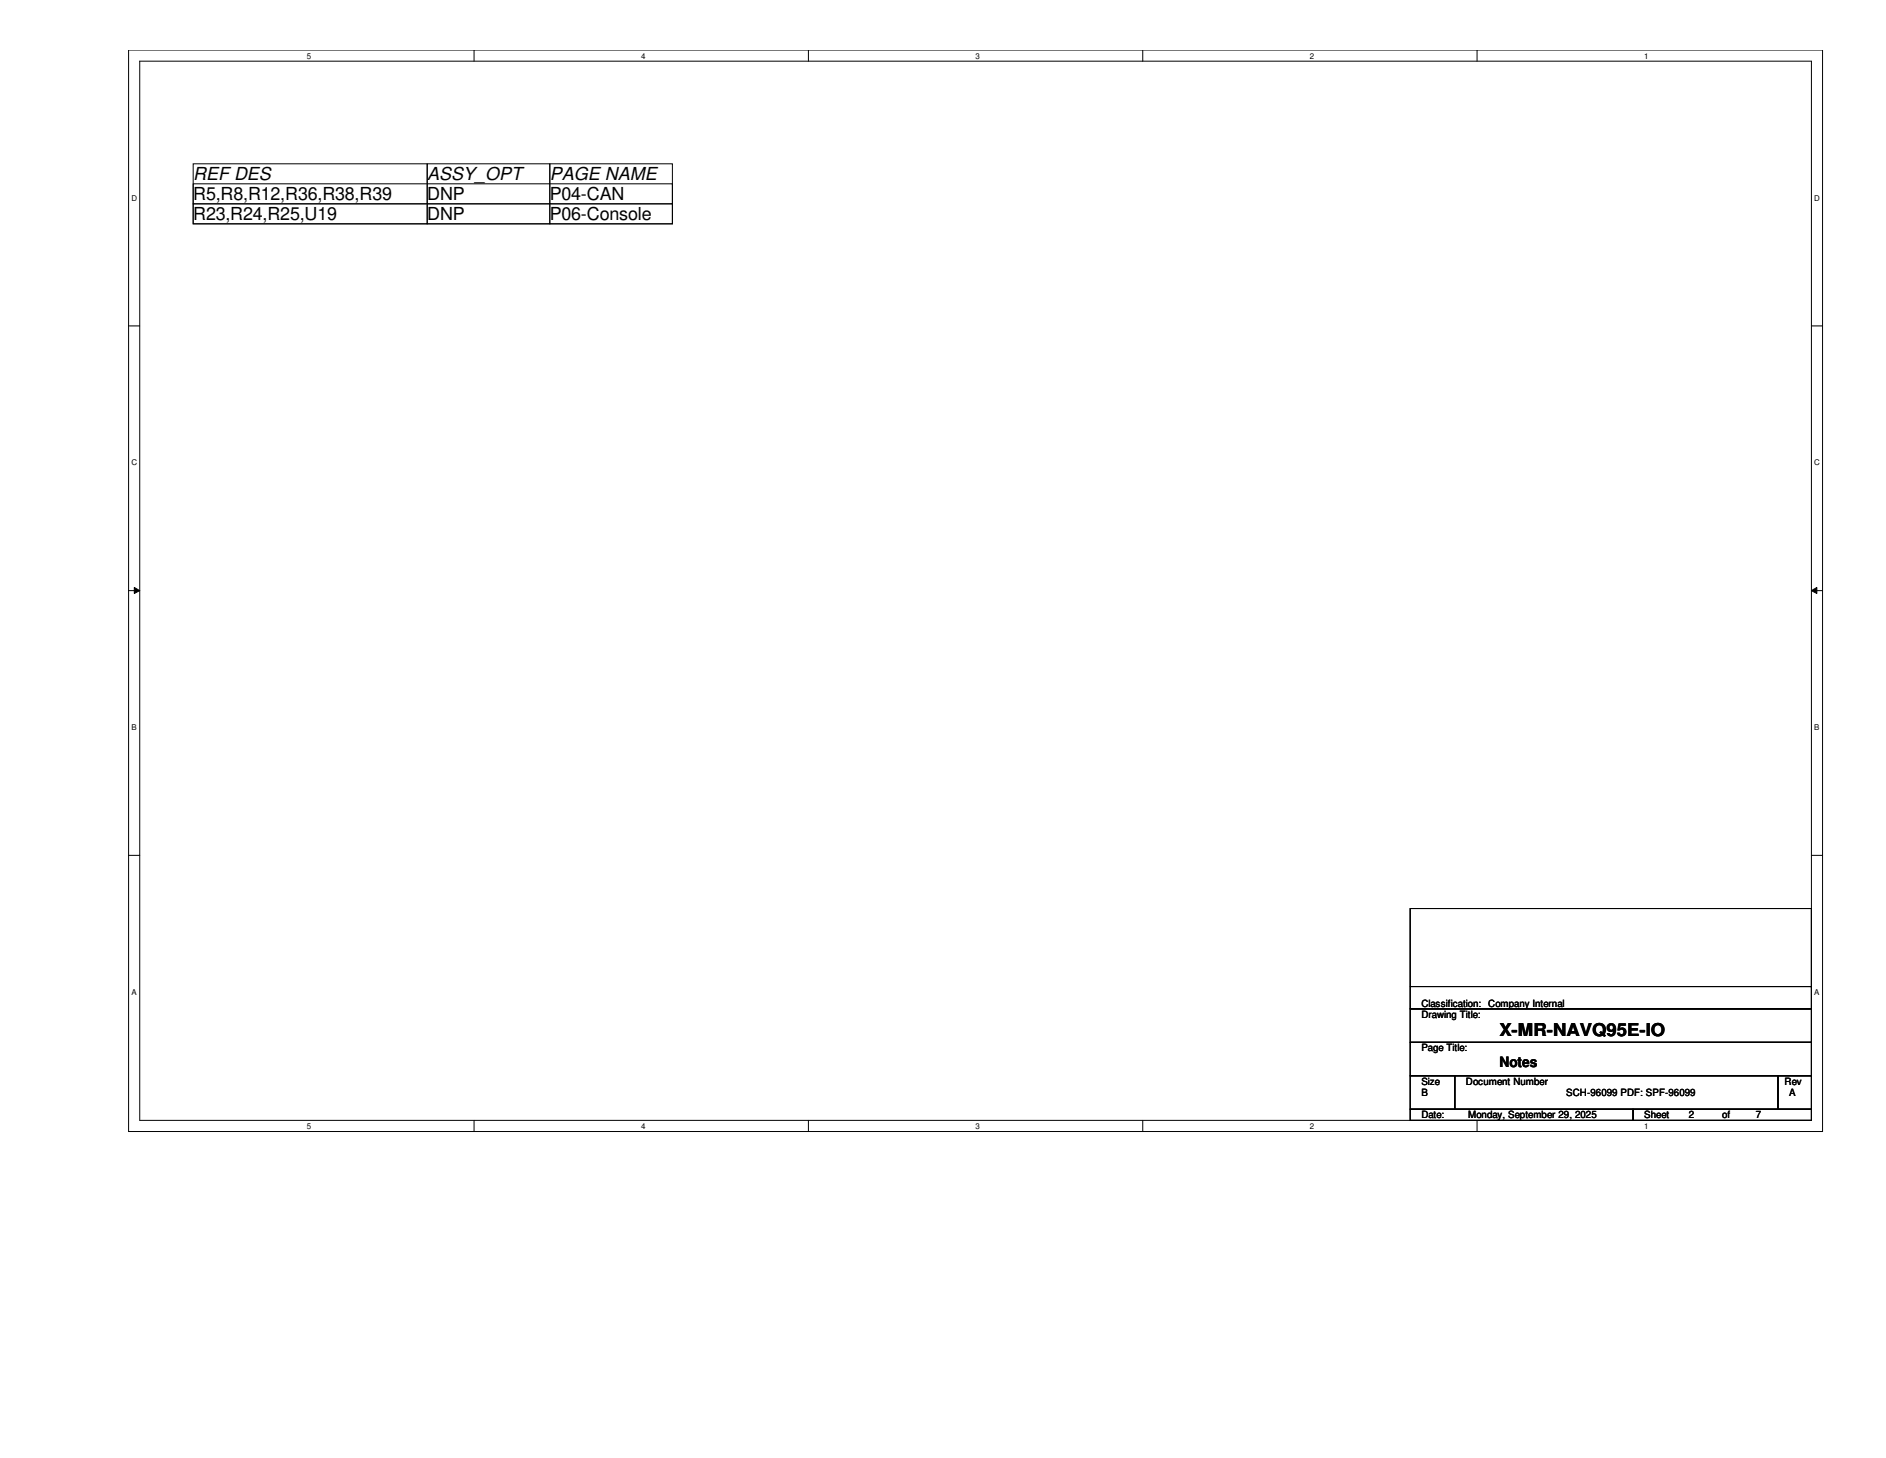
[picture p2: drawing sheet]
<svg xmlns="http://www.w3.org/2000/svg" width="279mm" height="216mm" viewBox="0 0 279 216" stroke-linecap="round" stroke-linejoin="round" font-family="sans-serif">
<defs><g id="words">
<g font-size="2.7">
<text x="28.6" y="26.6">REF DES</text>
<text x="28.6" y="29.6">R5,R8,R12,R36,R38,R39</text>
<text x="63.3" y="29.6">DNP</text>
<text x="63.3" y="26.6">ASSY_OPT</text>
<text x="81.4" y="29.6">P04-CAN</text>
<text x="81.4" y="26.6">PAGE NAME</text>
<text x="28.6" y="32.6">R23,R24,R25,U19</text>
<text x="63.3" y="32.6">DNP</text>
<text x="81.4" y="32.6">P06-Console</text>
</g>
<text font-size="2.6" x="222.1" y="153.5">X-MR-NAVQ95E-IO</text>
<text font-size="2.1" x="222.1" y="158">Notes</text>
<g font-size="1.5">
<text x="210.6" y="149.1">Classification:</text>
<text x="220.5" y="149.1">Company Internal</text>
<text x="210.6" y="150.7">Drawing Title:</text>
<text x="210.6" y="155.7">Page Title:</text>
<text x="210.6" y="160.7">Size</text>
<text x="217.2" y="160.7">Document Number</text>
<text x="264.4" y="160.7">Rev</text>
<text x="210.6" y="165.6">Date:</text>
<text x="210.6" y="162.3">B</text>
<text x="217.5" y="165.6">Monday, September 29, 2025</text>
<text x="232" y="162.3">SCH-96099 PDF: SPF-96099</text>
<text x="243.6" y="165.6">Sheet</text>
<text x="250.2" y="165.6">2</text>
<text x="255.1" y="165.6">of</text>
<text x="260.1" y="165.6">7</text>
<text x="265" y="162.3">A</text>
</g>
<g font-size="1.2">
<text x="45.5" y="8.7">5</text>
<text x="95" y="8.7">4</text>
<text x="144.5" y="8.7">3</text>
<text x="194.1" y="8.7">2</text>
<text x="243.6" y="8.7">1</text>
<text x="19.5" y="29.7">D</text>
<text x="268.8" y="29.7">D</text>
<text x="19.5" y="68.9">C</text>
<text x="268.8" y="68.9">C</text>
<text x="19.5" y="108.1">B</text>
<text x="268.8" y="108.1">B</text>
<text x="19.5" y="147.3">A</text>
<text x="268.8" y="147.3">A</text>
<text x="45.5" y="167.2">5</text>
<text x="95" y="167.2">4</text>
<text x="144.5" y="167.2">3</text>
<text x="194.1" y="167.2">2</text>
<text x="243.6" y="167.2">1</text>
</g>
</g></defs>
<path d="M19.1 7.4h250.9v160.2h-250.9zM20.7 9.1h247.7v156.8h-247.7z" fill="none" stroke="#000" stroke-width=".15"/>
<g fill="#fff">
<path d="M45.5 7.6h.6v1.3h-.6z"/>
<path d="M45.5 166.1h.6v1.3h-.6z"/>
</g>
<path d="M70.2 7.4v1.7M70.2 165.9v1.7" fill="none" stroke="#000" stroke-width=".15"/>
<g fill="#fff">
<path d="M95 7.6h.6v1.3h-.6z"/>
<path d="M95 166.1h.6v1.3h-.6z"/>
</g>
<path d="M119.8 7.4v1.7M119.8 165.9v1.7" fill="none" stroke="#000" stroke-width=".15"/>
<g fill="#fff">
<path d="M144.5 7.6h.6v1.3h-.6z"/>
<path d="M144.5 166.1h.6v1.3h-.6z"/>
</g>
<path d="M169.3 7.4v1.7M169.3 165.9v1.7" fill="none" stroke="#000" stroke-width=".15"/>
<g fill="#fff">
<path d="M194.1 7.6h.5v1.3h-.5z"/>
<path d="M194.1 166.1h.5v1.3h-.5z"/>
</g>
<path d="M218.8 7.4v1.7M218.8 165.9v1.7" fill="none" stroke="#000" stroke-width=".15"/>
<g fill="#fff">
<path d="M243.6 7.6h.6v1.3h-.6z"/>
<path d="M243.6 166.1h.6v1.3h-.6z"/>
<path d="M19.5 28.7h.8v1.3h-.8z"/>
<path d="M268.8 28.7h.8v1.3h-.8z"/>
<path d="M19.5 67.9h.8v1.3h-.8z"/>
<path d="M268.8 67.9h.8v1.3h-.8z"/>
</g>
<path d="M19.1 48.3h1.6M268.4 48.3h1.6" fill="none" stroke="#000" stroke-width=".15"/>
<g fill="#fff">
<path d="M19.5 107.1h.7v1.3h-.7z"/>
<path d="M268.8 107.1h.7v1.3h-.7z"/>
</g>
<path d="M19.1 87.5h1.6M19.9 87l.8 .5-.8 .4zM268.4 87.5l.8-.5v.9zM268.4 87.5h1.6" fill="none" stroke="#000" stroke-width=".15"/>
<path d="M19.9 87l.8 .5-.8 .4zM268.4 87.5l.8-.5v.9z" fill="#000"/>
<g fill="#fff">
<path d="M19.5 146.3h.7v1.3h-.7z"/>
<path d="M268.8 146.3h.7v1.3h-.7z"/>
</g>
<g fill="none" stroke="#000" stroke-width=".15">
<path d="M28.6 27.2h71v3h-71zM28.6 30.2h71v2.9h-71zM28.6 24.3h34.7v8.8h-34.7zM63.3 24.3h18.1v8.8h-18.1zM81.4 24.3h18.2v8.8h-18.2zM19.1 126.7h1.6M208.9 134.5h59.5v14.9h-59.5zM268.4 126.7h1.6M208.9 149.4h59.5v4.9h-59.5zM208.9 154.3h59.5v5h-59.5zM208.9 159.3h6.6v5h-6.6zM208.9 146.1h59.5"/>
<path d="M215.5 159.3h47.9v5h-47.9zM263.4 159.3h5v5h-5zM268.4 146.1h.1M208.9 164.3h33v1.6h-33zM241.9 164.3h26.5v1.6h-26.5z"/>
</g>
<use href="#words"/>
</svg>
